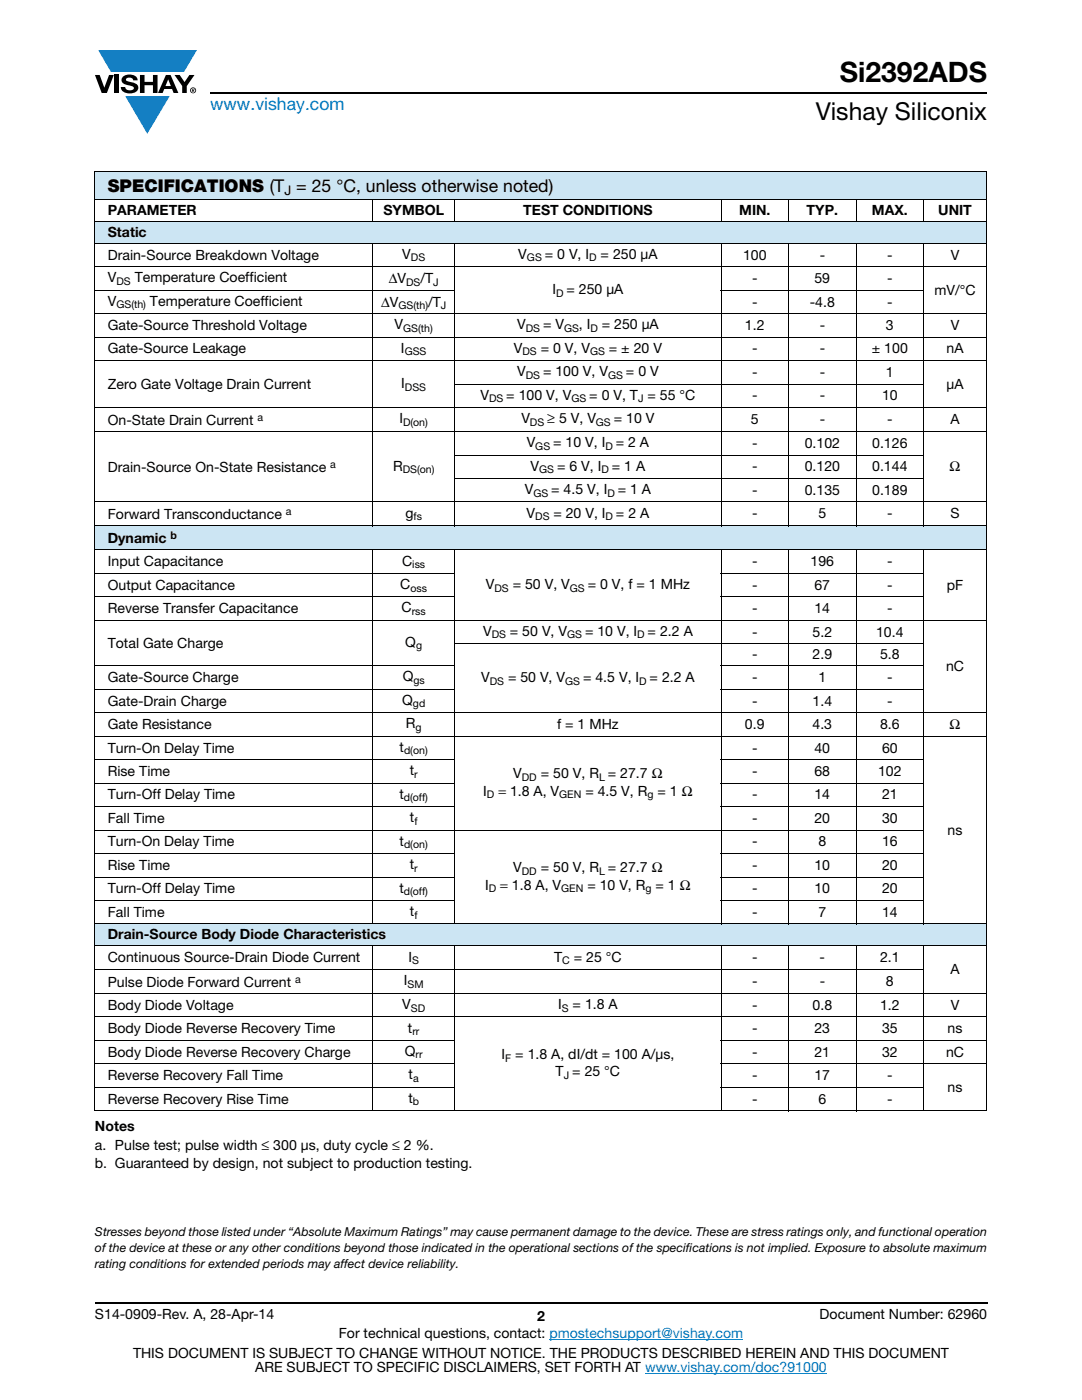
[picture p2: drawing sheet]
<svg xmlns="http://www.w3.org/2000/svg" width="216mm" height="279mm" viewBox="0 0 216 279" stroke-linecap="round" stroke-linejoin="round" font-family="sans-serif">
<defs><g id="words">
<text font-size="5.6" x="167.6" y="16.4">Si2392ADS</text>
<text font-size="4.9" x="162.8" y="24">Vishay Siliconix</text>
<text font-size="3.5" fill="#007ec4" x="42" y="21.9">www.vishay.com</text>
<text font-size="3.5" x="21.5" y="38.4">SPECIFICATIONS (T = 25 °C, unless otherwise noted)</text>
<g font-size="2.8">
<text x="21.5" y="42.8">PARAMETER</text>
<text x="21.5" y="47.3">Static</text>
<text x="76.5" y="42.8">SYMBOL</text>
<text x="104.4" y="42.8">TEST CONDITIONS</text>
<text x="147.5" y="42.8">MIN.</text>
<text x="161" y="42.8">TYP.</text>
<text x="174" y="42.8">MAX.</text>
<text x="187.2" y="42.8">UNIT</text>
<text x="21.5" y="51.8">Drain-Source Breakdown Voltage</text>
<text x="80.3" y="51.7">V</text>
<text x="103.4" y="51.7">V</text>
<text x="108.7" y="51.7">= 0 V, I</text>
<text x="119.8" y="51.7">= 250 μA</text>
<text x="148.3" y="51.8">100</text>
<text x="163.6" y="51.8">-</text>
<text x="177" y="51.8">-</text>
<text x="189.7" y="51.8">V</text>
<text x="21.5" y="56.3">V</text>
<text x="26.9" y="56.3">Temperature Coefficient</text>
<text x="77.6" y="56.5">ΔV</text>
<text x="83.9" y="56.5">/T</text>
<text x="110.2" y="58.7">I</text>
<text x="113" y="58.7">= 250 μA</text>
<text x="150.1" y="56.5">-</text>
<text x="162.5" y="56.5">59</text>
<text x="177" y="56.5">-</text>
<text x="186.5" y="58.8">mV/°C</text>
<text x="21.5" y="65.8">Gate-Source Threshold Voltage</text>
<text x="21.5" y="61">V</text>
<text x="29.9" y="61">Temperature Coefficient</text>
<text x="76.1" y="61.2">ΔV</text>
<text x="78.7" y="65.7">V</text>
<text x="85.4" y="61.2">/T</text>
<text x="103.2" y="65.7">V</text>
<text x="108.4" y="65.7">= V</text>
<text x="115.5" y="65.7">, I</text>
<text x="120.1" y="65.7">= 250 μA</text>
<text x="148.7" y="65.8">1.2</text>
<text x="150.1" y="61.2">-</text>
<text x="161.6" y="61.2">-4.8</text>
<text x="163.6" y="65.8">-</text>
<text x="176.8" y="65.8">3</text>
<text x="177" y="61.2">-</text>
<text x="189.7" y="65.8">V</text>
<text x="21.5" y="70.5">Gate-Source Leakage</text>
<text x="80" y="70.4">I</text>
<text x="102.5" y="70.4">V</text>
<text x="107.9" y="70.4">= 0 V, V</text>
<text x="121.5" y="70.4">= ± 20 V</text>
<text x="150.1" y="70.5">-</text>
<text x="163.6" y="70.5">-</text>
<text x="174" y="70.5">± 100</text>
<text x="188.9" y="70.5">nA</text>
<text x="21.5" y="77.6">Zero Gate Voltage Drain Current</text>
<text x="80.1" y="77.4">I</text>
<text x="103.2" y="75.1">V</text>
<text x="108.4" y="75.1">= 100 V, V</text>
<text x="124.9" y="75.1">= 0 V</text>
<text x="150.1" y="75.2">-</text>
<text x="163.6" y="75.2">-</text>
<text x="176.8" y="75.2">1</text>
<text x="188.9" y="77.6">μA</text>
<text x="95.9" y="79.8">V</text>
<text x="101" y="79.8">= 100 V, V</text>
<text x="117.6" y="79.8">= 0 V, T = 55 °C</text>
<text x="150.1" y="79.9">-</text>
<text x="163.6" y="79.9">-</text>
<text x="176" y="79.9">10</text>
<text x="21.5" y="84.8">On-State Drain Current</text>
<text x="79.7" y="84.5">I</text>
<text x="104" y="84.5">V</text>
<text x="105.1" y="89.2">V</text>
<text x="109.2" y="84.5">≥ 5 V, V</text>
<text x="110.4" y="89.2">= 10 V, I</text>
<text x="122.5" y="84.5">= 10 V</text>
<text x="122.9" y="89.2">= 2 A</text>
<text x="149.8" y="84.6">5</text>
<text x="150.1" y="89.4">-</text>
<text x="160.6" y="89.4">0.102</text>
<text x="163.6" y="84.6">-</text>
<text x="174" y="89.4">0.126</text>
<text x="177" y="84.6">-</text>
<text x="189.7" y="84.6">A</text>
<text x="21.5" y="94.2">Drain-Source On-State Resistance</text>
<text x="78.4" y="93.9">R</text>
<text x="105.9" y="93.9">V</text>
<text x="111.2" y="93.9">= 6 V, I</text>
<text x="122.1" y="93.9">= 1 A</text>
<text x="150.1" y="94">-</text>
<text x="160.6" y="94">0.120</text>
<text x="174" y="94">0.144</text>
<text x="189.5" y="94">Ω</text>
<text x="104.7" y="98.6">V</text>
<text x="110" y="98.6">= 4.5 V, I</text>
<text x="123.3" y="98.6">= 1 A</text>
<text x="150.1" y="98.7">-</text>
<text x="160.6" y="98.7">0.135</text>
<text x="174" y="98.7">0.189</text>
<text x="21.5" y="103.7">Forward Transconductance</text>
<text x="80.9" y="103.3">g</text>
<text x="105.1" y="103.3">V</text>
<text x="110.4" y="103.3">= 20 V, I</text>
<text x="122.9" y="103.3">= 2 A</text>
<text x="150.1" y="103.5">-</text>
<text x="163.3" y="103.5">5</text>
<text x="177" y="103.5">-</text>
<text x="189.7" y="103.5">S</text>
<text x="21.5" y="108.4">Dynamic</text>
<text x="21.5" y="113">Input Capacitance</text>
<text x="80.2" y="112.9">C</text>
<text x="150.1" y="113">-</text>
<text x="161.7" y="113">196</text>
<text x="177" y="113">-</text>
<text x="21.5" y="117.7">Output Capacitance</text>
<text x="79.9" y="117.5">C</text>
<text x="96.9" y="117.5">V</text>
<text x="102.3" y="117.5">= 50 V, V</text>
<text x="117.3" y="117.5">= 0 V, f = 1 MHz</text>
<text x="150.1" y="117.7">-</text>
<text x="162.5" y="117.7">67</text>
<text x="177" y="117.7">-</text>
<text x="188.9" y="117.7">pF</text>
<text x="21.5" y="122.3">Reverse Transfer Capacitance</text>
<text x="80.1" y="122.2">C</text>
<text x="150.1" y="122.3">-</text>
<text x="162.5" y="122.3">14</text>
<text x="177" y="122.3">-</text>
<text x="21.5" y="129.2">Total Gate Charge</text>
<text x="80.9" y="129.1">Q</text>
<text x="96.4" y="126.9">V</text>
<text x="101.7" y="126.9">= 50 V, V</text>
<text x="116.7" y="126.9">= 10 V, I</text>
<text x="129.2" y="126.9">= 2.2 A</text>
<text x="150.1" y="127">-</text>
<text x="150.1" y="131.6">-</text>
<text x="162.1" y="127">5.2</text>
<text x="162.1" y="131.6">2.9</text>
<text x="174.8" y="127">10.4</text>
<text x="175.6" y="131.6">5.8</text>
<text x="21.5" y="136.1">Gate-Source Charge</text>
<text x="80.3" y="136">Q</text>
<text x="96" y="136.1">V</text>
<text x="101.4" y="136.1">= 50 V, V</text>
<text x="116.3" y="136.1">= 4.5 V, I</text>
<text x="129.6" y="136.1">= 2.2 A</text>
<text x="150.1" y="136.1">-</text>
<text x="163.3" y="136.1">1</text>
<text x="177" y="136.1">-</text>
<text x="188.8" y="133.9">nC</text>
<text x="21.5" y="140.8">Gate-Drain Charge</text>
<text x="80.2" y="140.7">Q</text>
<text x="150.1" y="140.8">-</text>
<text x="162.1" y="140.8">1.4</text>
<text x="177" y="140.8">-</text>
<text x="21.5" y="145.5">Gate Resistance</text>
<text x="81" y="145.4">R</text>
<text x="111.2" y="145.5">f = 1 MHz</text>
<text x="148.7" y="145.5">0.9</text>
<text x="162.1" y="145.5">4.3</text>
<text x="175.6" y="145.5">8.6</text>
<text x="189.5" y="145.5">Ω</text>
<text x="21.5" y="154.9">Rise Time</text>
<text x="21.5" y="150.2">Turn-On Delay Time</text>
<text x="79.7" y="150">t</text>
<text x="81.7" y="154.7">t</text>
<text x="102.4" y="155.3">V</text>
<text x="107.9" y="155.3">= 50 V, R = 27.7 Ω</text>
<text x="150.1" y="154.9">-</text>
<text x="150.1" y="150.2">-</text>
<text x="162.5" y="154.9">68</text>
<text x="162.5" y="150.2">40</text>
<text x="175.2" y="154.9">102</text>
<text x="176" y="150.2">60</text>
<text x="21.5" y="159.5">Turn-Off Delay Time</text>
<text x="79.7" y="159.4">t</text>
<text x="96.4" y="158.8">I</text>
<text x="99.4" y="158.8">= 1.8 A, V</text>
<text x="116.8" y="158.8">= 4.5 V, R</text>
<text x="131.2" y="158.8">= 1 Ω</text>
<text x="150.1" y="159.5">-</text>
<text x="162.5" y="159.5">14</text>
<text x="176" y="159.5">21</text>
<text x="21.5" y="164.2">Fall Time</text>
<text x="81.8" y="164.1">t</text>
<text x="150.1" y="164.2">-</text>
<text x="162.5" y="164.2">20</text>
<text x="176" y="164.2">30</text>
<text x="189.1" y="166.6">ns</text>
<text x="21.5" y="173.6">Rise Time</text>
<text x="21.5" y="168.9">Turn-On Delay Time</text>
<text x="79.7" y="168.8">t</text>
<text x="81.7" y="173.5">t</text>
<text x="150.1" y="168.9">-</text>
<text x="150.1" y="173.6">-</text>
<text x="162.5" y="173.6">10</text>
<text x="163.3" y="168.9">8</text>
<text x="176" y="168.9">16</text>
<text x="176" y="173.6">20</text>
<text x="21.5" y="178.3">Turn-Off Delay Time</text>
<text x="79.7" y="178.1">t</text>
<text x="96.8" y="177.5">I</text>
<text x="99.8" y="177.5">= 1.8 A, V</text>
<text x="102.4" y="174.1">V</text>
<text x="107.9" y="174.1">= 50 V, R = 27.7 Ω</text>
<text x="117.2" y="177.5">= 10 V, R</text>
<text x="130.8" y="177.5">= 1 Ω</text>
<text x="150.1" y="178.3">-</text>
<text x="162.5" y="178.3">10</text>
<text x="176" y="178.3">20</text>
<text x="21.5" y="183">Fall Time</text>
<text x="81.8" y="182.8">t</text>
<text x="150.1" y="183">-</text>
<text x="163.3" y="183">7</text>
<text x="176" y="183">14</text>
<text x="21.5" y="187.5">Drain-Source Body Diode Characteristics</text>
<text x="81.5" y="191.9">I</text>
<text x="110.6" y="191.9">T</text>
<text x="114.5" y="191.9">= 25 °C</text>
<text x="21.5" y="197">Pulse Diode Forward Current</text>
<text x="21.5" y="192">Continuous Source-Drain Diode Current</text>
<text x="80.6" y="196.6">I</text>
<text x="150.1" y="192">-</text>
<text x="150.1" y="196.8">-</text>
<text x="163.6" y="192">-</text>
<text x="163.6" y="196.8">-</text>
<text x="175.6" y="192">2.1</text>
<text x="176.8" y="196.8">8</text>
<text x="189.7" y="194.4">A</text>
<text x="21.5" y="201.5">Body Diode Voltage</text>
<text x="80.3" y="201.4">V</text>
<text x="111.4" y="201.4">I</text>
<text x="114.3" y="201.4">= 1.8 A</text>
<text x="150.1" y="201.5">-</text>
<text x="162.1" y="201.5">0.8</text>
<text x="175.6" y="201.5">1.2</text>
<text x="189.7" y="201.5">V</text>
<text x="21.5" y="206.2">Body Diode Reverse Recovery Time</text>
<text x="81.4" y="206.1">t</text>
<text x="150.1" y="206.2">-</text>
<text x="162.5" y="206.2">23</text>
<text x="176" y="206.2">35</text>
<text x="189.1" y="206.2">ns</text>
<text x="21.5" y="210.9">Body Diode Reverse Recovery Charge</text>
<text x="21.5" y="215.6">Reverse Recovery Fall Time</text>
<text x="80.8" y="210.7">Q</text>
<text x="81.5" y="215.4">t</text>
<text x="100.1" y="211.4">I</text>
<text x="102.8" y="211.4">= 1.8 A, dI/dt = 100 A/μs,</text>
<text x="110.9" y="214.8">T = 25 °C</text>
<text x="150.1" y="210.9">-</text>
<text x="150.1" y="215.6">-</text>
<text x="162.5" y="210.9">21</text>
<text x="162.5" y="215.6">17</text>
<text x="176" y="210.9">32</text>
<text x="177" y="215.6">-</text>
<text x="188.8" y="210.9">nC</text>
<text x="21.5" y="220.2">Reverse Recovery Rise Time</text>
<text x="81.5" y="220.1">t</text>
<text x="150.1" y="220.2">-</text>
<text x="163.3" y="220.2">6</text>
<text x="177" y="220.2">-</text>
<text x="189.1" y="217.9">ns</text>
<text x="18.9" y="225.7">Notes</text>
<text x="18.9" y="229.6">a. Pulse test; pulse width ≤ 300 μs, duty cycle ≤ 2 %.</text>
<text x="18.9" y="233.1">b. Guaranteed by design, not subject to production testing.</text>
<text x="18.9" y="263.3">S14-0909-Rev. A, 28-Apr-14</text>
<text x="107.2" y="263.6">2</text>
<text x="163.6" y="263.3">Document Number: 62960</text>
<text x="67.6" y="267.1">For technical questions, contact: pmostechsupport@vishay.com</text>
<text x="26.5" y="271">THIS DOCUMENT IS SUBJECT TO CHANGE WITHOUT NOTICE. THE PRODUCTS DESCRIBED HEREIN AND THIS DOCUMENT</text>
<text x="50.9" y="273.8">ARE SUBJECT TO SPECIFIC DISCLAIMERS, SET FORTH AT www.vishay.com/doc?91000</text>
</g>
<text font-size="2.6" x="56.8" y="39">J</text>
<g font-size="2.5">
<text x="18.9" y="246.6">Stresses beyond those listed under “Absolute Maximum Ratings” may cause permanent damage to the device. These are stress ratings only, and functional operation</text>
<text x="18.9" y="249.8">of the device at these or any other conditions beyond those indicated in the operational sections of the specifications is not implied. Exposure to absolute maximum</text>
<text x="18.9" y="253">rating conditions for extended periods may affect device reliability.</text>
</g>
<g font-size="2.1">
<text x="82" y="52.2">DS</text>
<text x="105.2" y="52.2">GS</text>
<text x="117.6" y="52.2">D</text>
<text x="23.2" y="56.9">DS</text>
<text x="81" y="57">DS</text>
<text x="86.4" y="57">J</text>
<text x="111" y="59.2">D</text>
<text x="23.2" y="61.5">GS(th)</text>
<text x="79.5" y="61.7">GS(th)</text>
<text x="88" y="61.7">J</text>
<text x="80.5" y="66.2">GS(th)</text>
<text x="80.8" y="70.9">GSS</text>
<text x="104.2" y="70.9">DS</text>
<text x="104.9" y="66.2">DS</text>
<text x="112.5" y="66.2">GS</text>
<text x="117.8" y="70.9">GS</text>
<text x="117.8" y="66.2">D</text>
<text x="80.8" y="77.9">DSS</text>
<text x="104.9" y="75.6">DS</text>
<text x="121.3" y="75.6">GS</text>
<text x="51.4" y="84">a</text>
<text x="97.6" y="80.3">DS</text>
<text x="114" y="80.3">GS</text>
<text x="127.3" y="80.3">J</text>
<text x="80.4" y="85">D(on)</text>
<text x="105.7" y="85">DS</text>
<text x="106.8" y="89.7">GS</text>
<text x="118.9" y="85">GS</text>
<text x="120.8" y="89.7">D</text>
<text x="65.9" y="93.4">a</text>
<text x="80.3" y="94.4">DS(on)</text>
<text x="107.6" y="94.4">GS</text>
<text x="120" y="94.4">D</text>
<text x="106.4" y="99.1">GS</text>
<text x="121.2" y="99.1">D</text>
<text x="34" y="107.6">b</text>
<text x="57" y="102.8">a</text>
<text x="82.5" y="103.8">fs</text>
<text x="106.8" y="103.8">DS</text>
<text x="120.8" y="103.8">D</text>
<text x="82.3" y="113.4">iss</text>
<text x="81.9" y="118">oss</text>
<text x="98.7" y="118">DS</text>
<text x="113.7" y="118">GS</text>
<text x="82.2" y="122.7">rss</text>
<text x="83" y="129.6">g</text>
<text x="98.1" y="127.4">DS</text>
<text x="113.2" y="127.4">GS</text>
<text x="127.1" y="127.4">D</text>
<text x="82.5" y="136.5">gs</text>
<text x="97.7" y="136.6">DS</text>
<text x="112.8" y="136.6">GS</text>
<text x="127.6" y="136.6">D</text>
<text x="82.4" y="141.2">gd</text>
<text x="82.9" y="145.9">g</text>
<text x="80.6" y="150.5">d(on)</text>
<text x="82.6" y="155.2">r</text>
<text x="104.1" y="155.9">DD</text>
<text x="119.5" y="155.9">L</text>
<text x="80.6" y="159.9">d(off)</text>
<text x="97.2" y="159.3">D</text>
<text x="111.6" y="159.3">GEN</text>
<text x="129.2" y="159.3">g</text>
<text x="82.7" y="164.6">f</text>
<text x="80.6" y="169.3">d(on)</text>
<text x="82.6" y="174">r</text>
<text x="80.6" y="178.6">d(off)</text>
<text x="97.6" y="178">D</text>
<text x="104.1" y="174.6">DD</text>
<text x="112" y="178">GEN</text>
<text x="119.5" y="174.6">L</text>
<text x="128.8" y="178">g</text>
<text x="82.7" y="183.3">f</text>
<text x="58.9" y="196.1">a</text>
<text x="81.3" y="197.1">SM</text>
<text x="82.2" y="192.4">S</text>
<text x="112.2" y="192.4">C</text>
<text x="82" y="201.9">SD</text>
<text x="112.1" y="201.9">S</text>
<text x="82.3" y="206.6">rr</text>
<text x="82.4" y="215.9">a</text>
<text x="82.9" y="211.2">rr</text>
<text x="100.8" y="211.9">F</text>
<text x="112.5" y="215.3">J</text>
<text x="82.4" y="220.6">b</text>
</g>
</g></defs>
<g fill="#147fc3">
<path d="M19.6 10h19.7l-2.6 4.3h-1.1h-13.5z"/>
<path d="M25 19.2h8.9l-4.5 7.5z"/>
</g>
<g fill="#000">
<path d="M18.9 15h1l.9 2.5 1-2.5h.9l-1.4 3.6h-1zM22.9 15h.9v3.6h-.9zM24.6 15.3a2.1 2.1 0 0 1 2.8 .3l.1 .4h-.9a.79 .79 0 0 0-.7-.5 .79 .79 0 0 0-.8 .4l.3 .3 1 .2a1.08 1.08 0 0 1 1.2 1 1.08 1.08 0 0 1-1.1 1.2 1.73 1.73 0 0 1-2.4-1.2h.9a.96 .96 0 0 0 .8 .6 .96 .96 0 0 0 .9-.4 1.31 1.31 0 0 0-1.2-.6 1.03 1.03 0 0 1-1.1-.6 1.03 1.03 0 0 1 .2-1.1zM27.9 15h.9v1.3h1.7v-1.3h.9v3.6h-.9v-1.6h-1.7v1.6h-.9zM34.8 15h1.1l.9 1.4 1-1.4h1l-1.5 2.2v1.4h-.9v-1.4z"/>
<path d="M33.6 15.9l.5 1.3h-1.1zM33.1 15l-1.6 3.6h1l.3-.8h1.5l.3 .8h1l-1.6-3.6z"/>
<path d="M38.4 17.8h.2v.2h-.2zM38.3 17.7v.7h.1v-.3l.4 .3-.2-.3 .2-.2-.1-.2z"/>
<path d="M38.1 18a.46 .46 0 0 1 .9 0 .46 .46 0 0 1-.9 0zM37.9 18a.6 .6 0 0 0 1.2 0 .6 .6 0 0 0-1.2 0z"/>
</g>
<path d="M42 18.6h155M18.9 260h178.1" fill="none" stroke="#000" stroke-width=".36"/>
<path d="M109.6 267.3h38.7M128.7 274h36.3" fill="none" stroke="#007ec4" stroke-width=".2"/>
<g fill="#cce5f3">
<path d="M18.9 34.2h177.9v5.5h-177.9z"/>
<path d="M18.9 44.1h177.9v4.5h-177.9z"/>
<path d="M18.9 104.9h177.9v4.8h-177.9z"/>
<path d="M18.9 184.4h177.9v4.4h-177.9z"/>
</g>
<g fill="none" stroke="#000" stroke-width=".2">
<path d="M18.9 34.2h178M18.9 39.7h124.9M18.9 34.3v5.3M18.9 39.8v4.2M74.4 39.6v4.6M90.7 39.6v4.6M143.9 39.6v4.6M144 39.7h40.2M157.4 39.6v4.6M170.8 39.6v4.6M184.3 39.6v4.6M184.4 39.7h12.5"/>
<path d="M196.8 34.3v5.3M196.8 39.8v4.2M18.9 44.1h178M18.9 48.6h178M18.9 53.2h178M18.9 57.9h71.9M18.9 44.2v4.3M18.9 48.6v56.3M74.4 48.5v56.5M90.7 48.5v56.5M143.8 57.9h40.6M143.9 48.5v56.5"/>
<path d="M157.4 48.5v56.5M170.8 48.5v56.5M184.3 48.5v56.5M196.8 44.2v65.4M18.9 62.6h178M18.9 67.3h178M18.9 72h178M90.7 76.6h93.7M18.9 81.3h178M18.9 86.1h178M90.7 90.8h93.7M90.7 95.5h93.7"/>
<path d="M18.9 100.2h178M18.9 104.9h178M18.9 109.7h124.9M18.9 114.4h71.9M18.9 119.1h71.9M18.9 105v4.6M18.9 109.8v74.5M74.4 109.6v74.9M90.7 109.6v74.9M143.8 114.4h40.6M143.8 119.1h40.6M143.9 109.6v9.4"/>
<path d="M143.9 119.2v65.3M144 109.7h40.2M157.4 109.6v74.9M170.8 109.6v74.9M184.3 109.6v9.4M184.3 119.2v9.2M184.4 109.7h12.5M196.8 109.8v74.5M18.9 123.8h178M18.9 132.9h71.9M18.9 137.6h71.9M90.7 128.5h93.7"/>
<path d="M143.8 132.9h40.6M143.8 137.6h40.6M184.3 128.5v4.3M184.3 133v4.5M184.3 137.6v46.9M18.9 142.2h178M18.9 146.9h178M18.9 151.6h71.9M18.9 156.3h71.9M143.8 151.6h40.6M143.8 156.3h40.6M18.9 161h71.9"/>
<path d="M18.9 165.7h165.5M18.9 170.3h71.9M18.9 175h71.9M18.9 179.7h71.9M143.8 161h40.6M143.8 170.3h40.6M143.8 175h40.6M143.8 179.7h40.6M18.9 184.4h178M18.9 188.8h124.9M18.9 193.5h165.5M18.9 198.3h178"/>
<path d="M18.9 184.5v4.2M18.9 188.9v32.7M74.4 188.7v33.1M90.7 188.7v33.1M143.9 188.7v28.2M144 188.8h40.2M157.4 188.7v33.1M170.8 188.7v33.1M184.3 188.7v28.2M184.4 188.8h12.5M196.8 184.5v4.2M196.8 188.9v32.7"/>
<path d="M18.9 202.9h178M18.9 207.6h71.9M18.9 212.3h71.9M18.9 217h71.9M143.8 207.6h53.1M143.8 212.3h53.1M143.8 217h40.6M143.9 217.1v4.7M184.3 217.1v4.7M18.9 221.7h124.9M144 221.7h40.2M184.4 221.7h12.5"/>
</g>
<use href="#words"/>
</svg>
